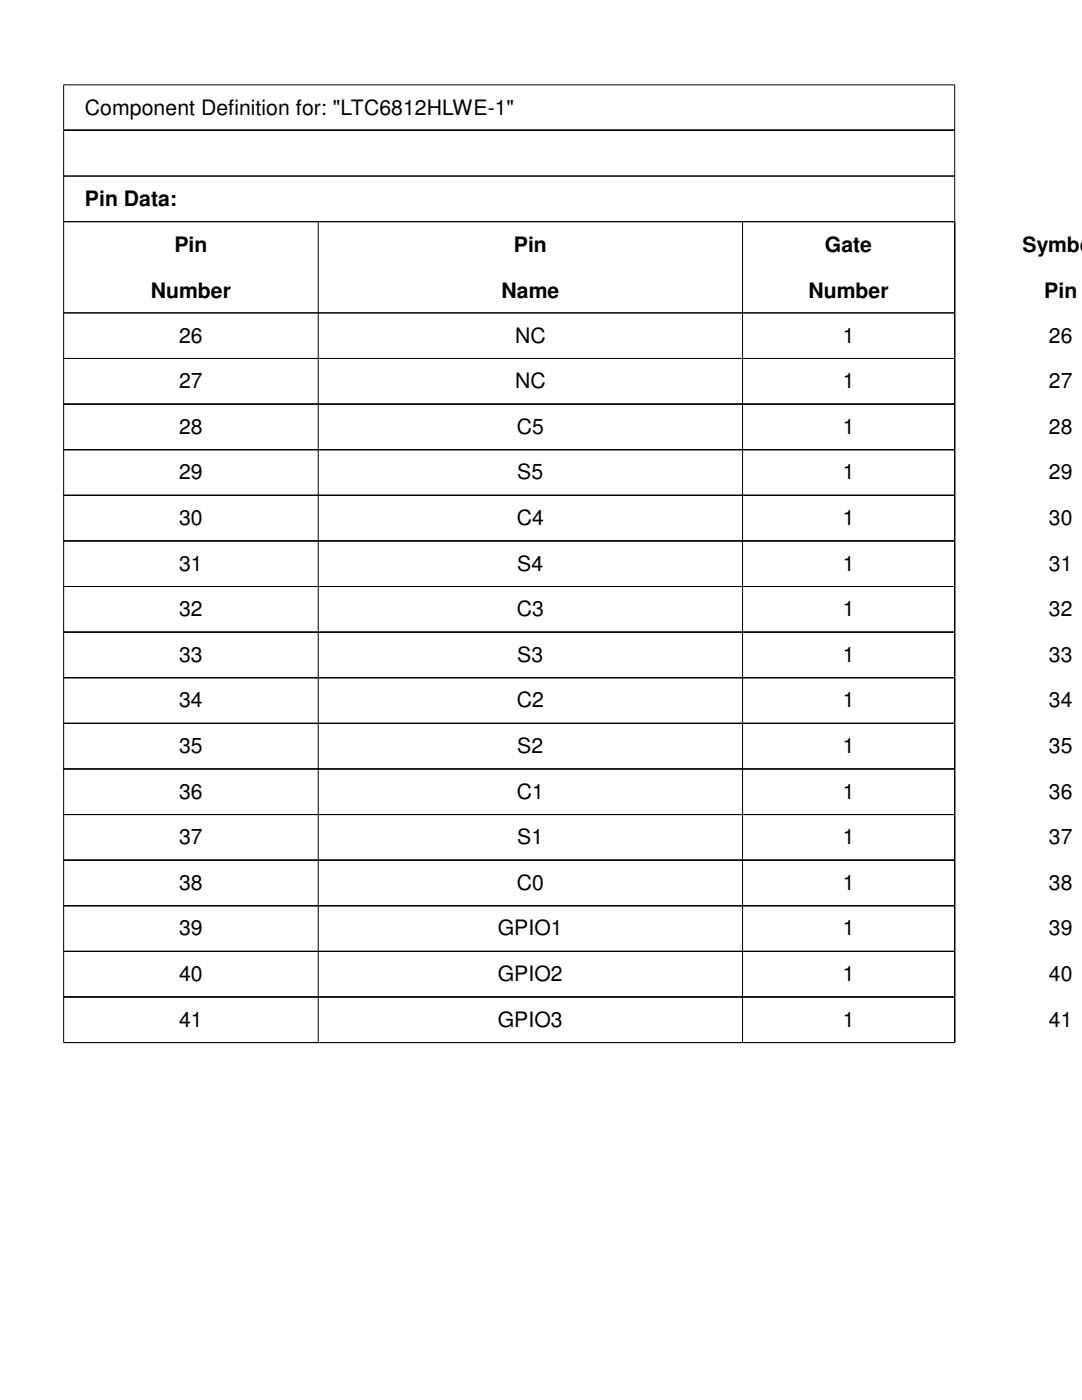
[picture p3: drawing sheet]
<svg xmlns="http://www.w3.org/2000/svg" width="216mm" height="279mm" viewBox="0 0 216 279" stroke-linecap="round" stroke-linejoin="round" font-family="sans-serif">
<defs><g id="words">
<g font-size="4.2">
<text x="16.9" y="22.9">Component Definition for: &quot;LTC6812HLWE-1&quot;</text>
<text x="16.9" y="41.2">Pin Data:</text>
<text x="34.8" y="50.3">Pin</text>
<text x="102.5" y="50.3">Pin</text>
<text x="164.6" y="50.3">Gate</text>
<text x="204" y="50.3">Symbo</text>
<text x="30.1" y="59.4">Number</text>
<text x="100.1" y="59.4">Name</text>
<text x="161.3" y="59.4">Number</text>
<text x="208.4" y="59.4">Pin</text>
<text x="35.7" y="68.4">26</text>
<text x="102.8" y="68.4">NC</text>
<text x="168.1" y="68.4">1</text>
<text x="209.3" y="68.4">26</text>
<text x="35.7" y="77.5">27</text>
<text x="102.8" y="77.5">NC</text>
<text x="168.1" y="77.5">1</text>
<text x="209.3" y="77.5">27</text>
<text x="35.7" y="86.6">28</text>
<text x="103.1" y="86.6">C5</text>
<text x="168.1" y="86.6">1</text>
<text x="209.3" y="86.6">28</text>
<text x="35.7" y="95.7">29</text>
<text x="103.2" y="95.7">S5</text>
<text x="168.1" y="95.7">1</text>
<text x="209.3" y="95.7">29</text>
<text x="35.7" y="104.8">30</text>
<text x="103.1" y="104.8">C4</text>
<text x="168.1" y="104.8">1</text>
<text x="209.3" y="104.8">30</text>
<text x="35.7" y="113.9">31</text>
<text x="103.2" y="113.9">S4</text>
<text x="168.1" y="113.9">1</text>
<text x="209.3" y="113.9">31</text>
<text x="35.7" y="123">32</text>
<text x="103.1" y="123">C3</text>
<text x="168.1" y="123">1</text>
<text x="209.3" y="123">32</text>
<text x="35.7" y="132.1">33</text>
<text x="103.2" y="132.1">S3</text>
<text x="168.1" y="132.1">1</text>
<text x="209.3" y="132.1">33</text>
<text x="35.7" y="141.2">34</text>
<text x="103.1" y="141.2">C2</text>
<text x="168.1" y="141.2">1</text>
<text x="209.3" y="141.2">34</text>
<text x="35.7" y="150.3">35</text>
<text x="103.2" y="150.3">S2</text>
<text x="168.1" y="150.3">1</text>
<text x="209.3" y="150.3">35</text>
<text x="35.7" y="159.4">36</text>
<text x="103.1" y="159.4">C1</text>
<text x="168.1" y="159.4">1</text>
<text x="209.3" y="159.4">36</text>
<text x="35.7" y="168.5">37</text>
<text x="103.2" y="168.5">S1</text>
<text x="168.1" y="168.5">1</text>
<text x="209.3" y="168.5">37</text>
<text x="35.7" y="177.6">38</text>
<text x="103.1" y="177.6">C0</text>
<text x="168.1" y="177.6">1</text>
<text x="209.3" y="177.6">38</text>
<text x="35.7" y="186.7">39</text>
<text x="99.3" y="186.7">GPIO1</text>
<text x="168.1" y="186.7">1</text>
<text x="209.3" y="186.7">39</text>
<text x="35.7" y="195.8">40</text>
<text x="99.3" y="195.8">GPIO2</text>
<text x="168.1" y="195.8">1</text>
<text x="209.3" y="195.8">40</text>
<text x="35.7" y="204.9">41</text>
<text x="99.3" y="204.9">GPIO3</text>
<text x="168.1" y="204.9">1</text>
<text x="209.3" y="204.9">41</text>
</g>
</g></defs>
<g fill="none" stroke="#000" stroke-width=".2">
<path d="M12.7 16.9h177.8v9h-177.8zM12.7 26h177.8v182.1h-177.8zM12.7 35.1h177.8M12.7 44.2h177.8M63.5 44.2v163.9M148.2 44.2v163.9M12.7 62.4h177.8M12.7 71.5h177.8M12.7 80.6h177.8M12.7 89.7h177.8M12.7 98.8h177.8M12.7 108h177.8"/>
<path d="M12.7 117.1h177.8M12.7 126.2h177.8M12.7 135.3h177.8M12.7 144.4h177.8M12.7 153.5h177.8M12.7 162.6h177.8M12.7 171.7h177.8M12.7 180.8h177.8M12.7 189.9h177.8M12.7 199h177.8"/>
</g>
<use href="#words"/>
</svg>
